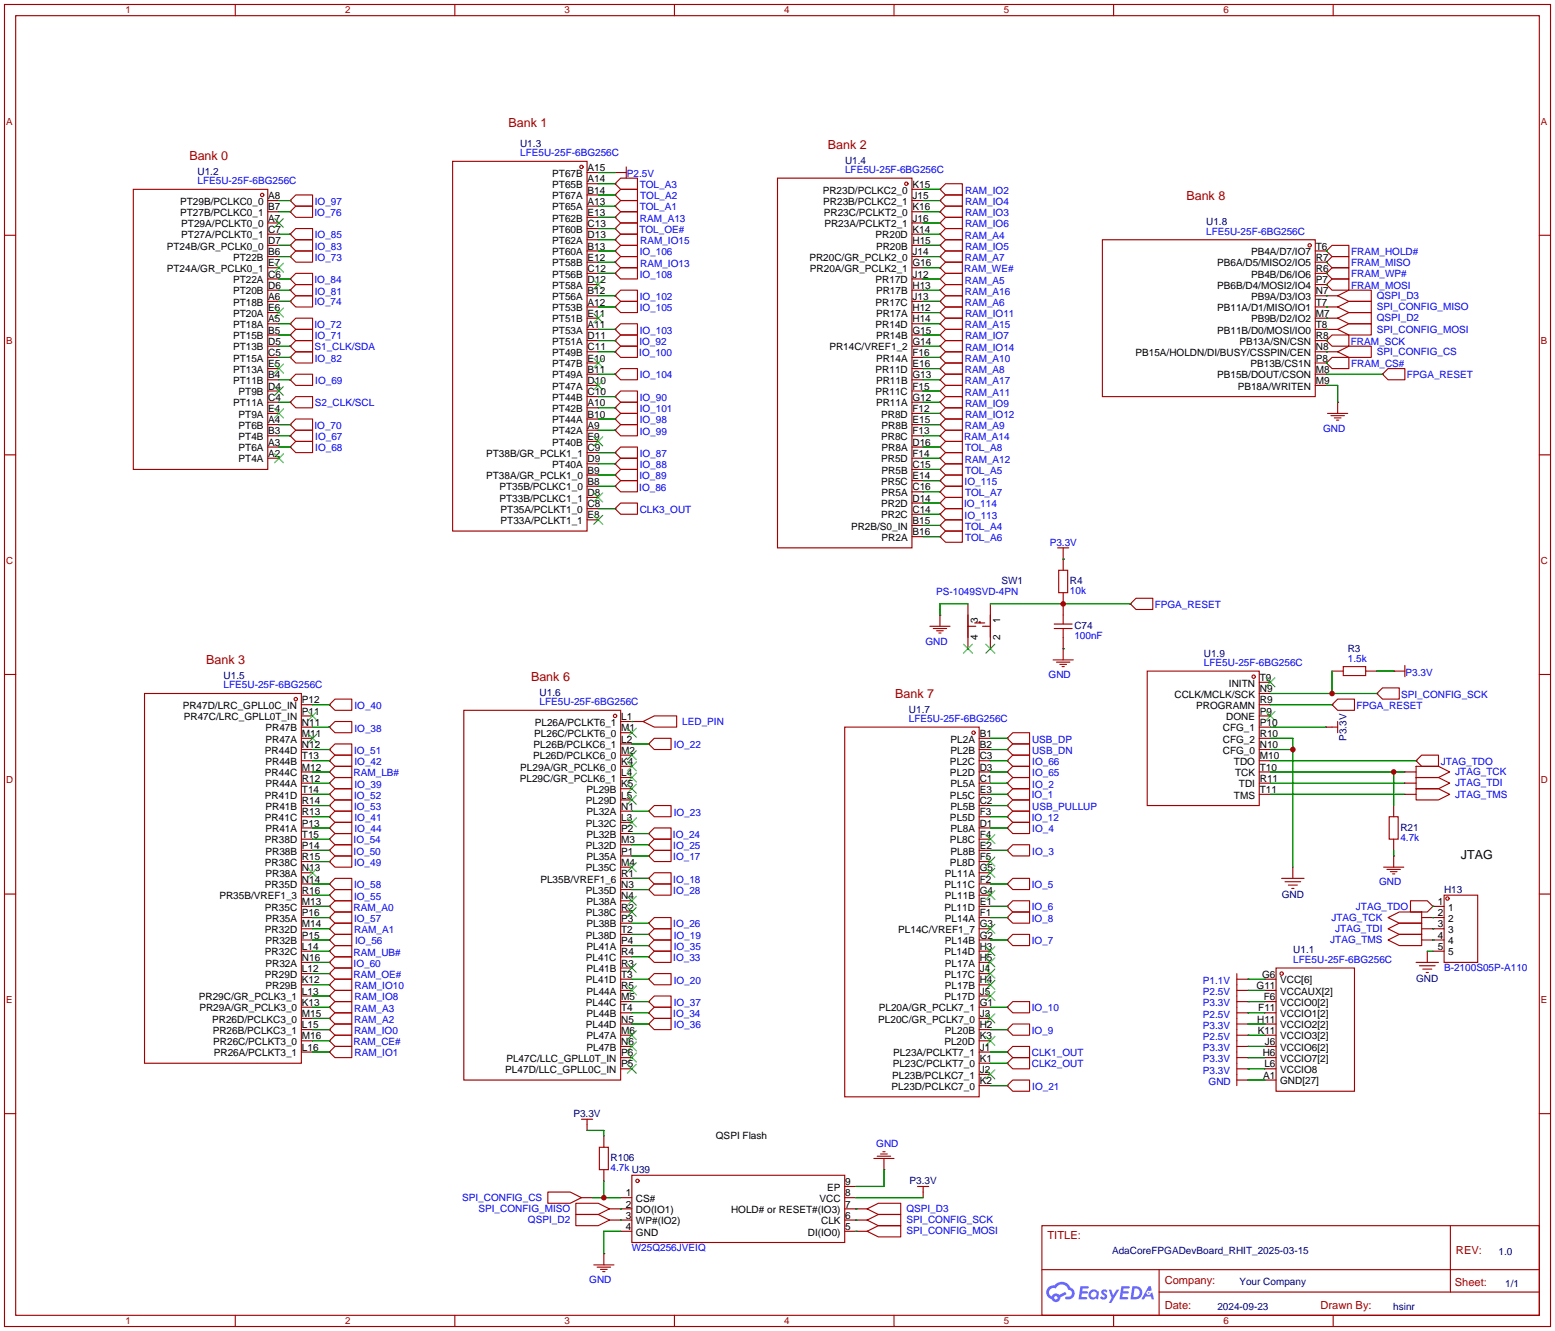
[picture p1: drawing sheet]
<svg xmlns="http://www.w3.org/2000/svg" width="353mm" height="302mm" viewBox="0 0 353 302" stroke-linecap="round" stroke-linejoin="round" font-family="sans-serif">
<defs><g id="words">
<g font-size="2.8" fill="#a00000">
<text x="115.3" y="28.7">Bank 1</text>
<text x="187.7" y="33.8">Bank 2</text>
<text x="42.9" y="36.3">Bank 0</text>
<text x="269" y="45.2">Bank 8</text>
<text x="46.7" y="150.6">Bank 3</text>
<text x="120.4" y="154.4">Bank 6</text>
<text x="202.9" y="158.3">Bank 7</text>
</g>
<text font-size="2.8" x="331.2" y="194.6">JTAG</text>
<g font-size="2.5" fill="#a00000">
<text x="237.5" y="281">TITLE:</text>
<text x="330.1" y="284.3">REV:</text>
<text x="264.1" y="291.2">Company:</text>
<text x="329.9" y="291.6">Sheet:</text>
<text x="264.1" y="296.7">Date:</text>
<text x="299.4" y="296.8">Drawn By:</text>
</g>
<g font-size="2.3" fill="#000080">
<text x="117.9" y="33.3">U1.3</text>
<text x="44.8" y="39.6">U1.2</text>
<text x="191.6" y="37.1">U1.4</text>
<text x="273.5" y="51.1">U1.8</text>
<text x="227" y="132.5">SW1</text>
<text x="242.6" y="132.5">R4</text>
<text x="243.6" y="142.7">C74</text>
<text x="272.9" y="148.8">U1.9</text>
<text x="305.6" y="147.9">R3</text>
<text x="50.7" y="153.9">U1.5</text>
<text x="122.3" y="157.7">U1.6</text>
<text x="206.1" y="161.5">U1.7</text>
<text x="305.3" y="167.9" transform="rotate(-90 305.3 167.9)">P3.3V</text>
<text x="317.5" y="188.3">R21</text>
<text x="290.6" y="203.7">GND</text>
<text x="327.4" y="202.4">H13</text>
<text x="293.2" y="216.2">U1.1</text>
<text x="321.1" y="222.7">GND</text>
<text x="130" y="253.2">P3.3V</text>
<text x="138.4" y="263.2">R106</text>
<text x="206.2" y="268.4">P3.3V</text>
<text x="252.1" y="284.3">AdaCoreFPGADevBoard_RHIT_2025-03-15</text>
<text x="339.8" y="284.4">1.0</text>
<text x="281" y="291.3">Your Company</text>
<text x="341.3" y="291.9">1/1</text>
<text x="276" y="296.9">2024-09-23</text>
<text x="315.9" y="296.9">hsinr</text>
</g>
<g font-size="2.3" fill="#00f">
<text x="117.9" y="35.4">LFE5U-25F-6BG256C</text>
<text x="44.8" y="41.8">LFE5U-25F-6BG256C</text>
<text x="142.1" y="40.2">P2.5V</text>
<text x="191.6" y="39.2">LFE5U-25F-6BG256C</text>
<text x="71.4" y="46.5">IO_97</text>
<text x="145" y="42.6">TOL_A3</text>
<text x="145" y="47.7">TOL_A1</text>
<text x="145.1" y="45.2">TOL_A2</text>
<text x="218.8" y="46.5">RAM_IO4</text>
<text x="218.8" y="43.9">RAM_IO2</text>
<text x="71.3" y="48.9">IO_76</text>
<text x="145" y="52.7">TOL_OE#</text>
<text x="145.1" y="50.3">RAM_A13</text>
<text x="218.8" y="51.6">RAM_IO6</text>
<text x="218.8" y="49">RAM_IO3</text>
<text x="273.5" y="53.2">LFE5U-25F-6BG256C</text>
<text x="71.4" y="54.1">IO_85</text>
<text x="71.4" y="56.6">IO_83</text>
<text x="71.4" y="59.1">IO_73</text>
<text x="145" y="57.8">IO_106</text>
<text x="145.1" y="55.4">RAM_IO15</text>
<text x="218.7" y="59.2">RAM_A7</text>
<text x="218.7" y="54.1">RAM_A4</text>
<text x="218.8" y="56.6">RAM_IO5</text>
<text x="306.3" y="57.8">FRAM_HOLD#</text>
<text x="71.3" y="64.2">IO_84</text>
<text x="145" y="63">IO_108</text>
<text x="145.1" y="60.4">RAM_IO13</text>
<text x="218.6" y="61.7">RAM_WE#</text>
<text x="218.7" y="64.3">RAM_A5</text>
<text x="306.3" y="65.4">FRAM_MOSI</text>
<text x="306.3" y="60.4">FRAM_MISO</text>
<text x="306.3" y="62.9">FRAM_WP#</text>
<text x="71.3" y="69.3">IO_74</text>
<text x="71.4" y="66.8">IO_81</text>
<text x="145" y="70.5">IO_105</text>
<text x="145" y="68">IO_102</text>
<text x="218.7" y="66.8">RAM_A16</text>
<text x="218.7" y="69.4">RAM_A6</text>
<text x="218.8" y="71.9">RAM_IO11</text>
<text x="312.2" y="67.8">QSPI_D3</text>
<text x="312.2" y="70.3">SPI_CONFIG_MISO</text>
<text x="71.3" y="74.3">IO_72</text>
<text x="71.4" y="76.9">IO_71</text>
<text x="145" y="75.6">IO_103</text>
<text x="218.7" y="74.5">RAM_A15</text>
<text x="218.8" y="77">RAM_IO7</text>
<text x="312.2" y="75.4">SPI_CONFIG_MOSI</text>
<text x="312.2" y="72.9">QSPI_D2</text>
<text x="71.3" y="79.4">S1_CLK/SDA</text>
<text x="71.4" y="82">IO_82</text>
<text x="144.9" y="80.7">IO_100</text>
<text x="145" y="78.1">IO_92</text>
<text x="218.7" y="82.1">RAM_A10</text>
<text x="218.8" y="79.5">RAM_IO14</text>
<text x="306.2" y="78.1">FRAM_SCK</text>
<text x="306.3" y="83.2">FRAM_CS#</text>
<text x="312.2" y="80.5">SPI_CONFIG_CS</text>
<text x="71.5" y="87.1">IO_69</text>
<text x="145" y="85.8">IO_104</text>
<text x="218.7" y="84.6">RAM_A8</text>
<text x="218.7" y="89.7">RAM_A11</text>
<text x="218.7" y="87.2">RAM_A17</text>
<text x="319" y="85.8">FPGA_RESET</text>
<text x="71.4" y="92.1">S2_CLK/SCL</text>
<text x="145" y="93.4">IO_101</text>
<text x="145" y="96">IO_98</text>
<text x="145" y="90.8">IO_90</text>
<text x="218.8" y="94.7">RAM_IO12</text>
<text x="218.8" y="92.2">RAM_IO9</text>
<text x="71.3" y="97.2">IO_70</text>
<text x="71.5" y="99.8">IO_67</text>
<text x="145" y="98.5">IO_99</text>
<text x="218.6" y="99.8">RAM_A14</text>
<text x="218.7" y="97.3">RAM_A9</text>
<text x="300" y="97.9">GND</text>
<text x="71.5" y="102.4">IO_68</text>
<text x="145" y="103.6">IO_87</text>
<text x="145" y="106.1">IO_88</text>
<text x="218.7" y="104.9">RAM_A12</text>
<text x="218.8" y="102.4">TOL_A8</text>
<text x="218.8" y="107.4">TOL_A5</text>
<text x="144.9" y="111.2">IO_86</text>
<text x="145" y="108.6">IO_89</text>
<text x="218.7" y="110">IO_115</text>
<text x="218.8" y="112.5">TOL_A7</text>
<text x="145" y="116.2">CLK3_OUT</text>
<text x="218.6" y="115">IO_114</text>
<text x="218.7" y="117.6">IO_113</text>
<text x="218.8" y="122.7">TOL_A6</text>
<text x="218.8" y="120.1">TOL_A4</text>
<text x="238" y="123.8">P3.3V</text>
<text x="212.2" y="135">PS-1049SVD-4PN</text>
<text x="242.6" y="134.7">10k</text>
<text x="261.8" y="137.9">FPGA_RESET</text>
<text x="209.8" y="146.1">GND</text>
<text x="243.6" y="144.9">100nF</text>
<text x="237.7" y="153.8">GND</text>
<text x="272.9" y="151">LFE5U-25F-6BG256C</text>
<text x="305.6" y="150.2">1.5k</text>
<text x="318.6" y="153.3">P3.3V</text>
<text x="50.7" y="156.1">LFE5U-25F-6BG256C</text>
<text x="80.4" y="160.8">IO_40</text>
<text x="122.3" y="159.9">LFE5U-25F-6BG256C</text>
<text x="307.5" y="160.7">FPGA_RESET</text>
<text x="317.7" y="158.2">SPI_CONFIG_SCK</text>
<text x="80.4" y="165.9">IO_38</text>
<text x="154.7" y="164.3">LED_PIN</text>
<text x="206.1" y="163.7">LFE5U-25F-6BG256C</text>
<text x="80.3" y="170.9">IO_51</text>
<text x="80.4" y="173.5">IO_42</text>
<text x="152.8" y="169.7">IO_22</text>
<text x="234" y="168.4">USB_DP</text>
<text x="234" y="170.9">USB_DN</text>
<text x="234" y="173.5">IO_66</text>
<text x="326.6" y="173.4">JTAG_TDO</text>
<text x="80.2" y="176">RAM_LB#</text>
<text x="80.4" y="178.6">IO_39</text>
<text x="234" y="176">IO_65</text>
<text x="234" y="178.6">IO_2</text>
<text x="329.9" y="175.7">JTAG_TCK</text>
<text x="329.9" y="178.3">JTAG_TDI</text>
<text x="80.3" y="183.6">IO_53</text>
<text x="80.3" y="181.1">IO_52</text>
<text x="152.8" y="184.9">IO_23</text>
<text x="233.9" y="181">IO_1</text>
<text x="234" y="183.6">USB_PULLUP</text>
<text x="329.9" y="180.8">JTAG_TMS</text>
<text x="80.2" y="191.2">IO_54</text>
<text x="80.4" y="188.7">IO_44</text>
<text x="80.4" y="186.2">IO_41</text>
<text x="152.6" y="190">IO_24</text>
<text x="233.9" y="186.2">IO_12</text>
<text x="234" y="188.7">IO_4</text>
<text x="317.5" y="190.6">4.7k</text>
<text x="80.2" y="193.8">IO_50</text>
<text x="80.3" y="196.3">IO_49</text>
<text x="152.7" y="195">IO_17</text>
<text x="152.7" y="192.4">IO_25</text>
<text x="234" y="193.8">IO_3</text>
<text x="80.3" y="201.4">IO_58</text>
<text x="80.3" y="203.9">IO_55</text>
<text x="152.7" y="200.1">IO_18</text>
<text x="152.7" y="202.6">IO_28</text>
<text x="233.9" y="201.3">IO_5</text>
<text x="312.7" y="200.7">GND</text>
<text x="80.2" y="206.5">RAM_A0</text>
<text x="80.3" y="209">IO_57</text>
<text x="233.9" y="206.4">IO_6</text>
<text x="233.9" y="209">IO_8</text>
<text x="301.8" y="208.8">JTAG_TCK</text>
<text x="307.4" y="206.4">JTAG_TDO</text>
<text x="80.3" y="211.6">RAM_A1</text>
<text x="80.5" y="214.1">IO_56</text>
<text x="152.7" y="210.2">IO_26</text>
<text x="152.8" y="212.8">IO_19</text>
<text x="152.8" y="215.4">IO_35</text>
<text x="233.9" y="214">IO_7</text>
<text x="301.6" y="213.8">JTAG_TMS</text>
<text x="302.7" y="211.3">JTAG_TDI</text>
<text x="80.2" y="216.6">RAM_UB#</text>
<text x="80.2" y="221.7">RAM_OE#</text>
<text x="80.2" y="219.2">IO_60</text>
<text x="152.7" y="217.8">IO_33</text>
<text x="293.2" y="218.3">LFE5U-25F-6BG256C</text>
<text x="327.4" y="220.2">B-2100S05P-A110</text>
<text x="80.4" y="224.3">RAM_IO10</text>
<text x="80.4" y="226.8">RAM_IO8</text>
<text x="152.8" y="223">IO_20</text>
<text x="272.7" y="223.1">P1.1V</text>
<text x="272.7" y="225.6">P2.5V</text>
<text x="80.3" y="229.4">RAM_A3</text>
<text x="80.3" y="231.9">RAM_A2</text>
<text x="152.7" y="230.5">IO_34</text>
<text x="152.8" y="228.1">IO_37</text>
<text x="152.8" y="233.2">IO_36</text>
<text x="233.9" y="229.3">IO_10</text>
<text x="272.7" y="228.2">P3.3V</text>
<text x="272.7" y="230.7">P2.5V</text>
<text x="272.7" y="233.3">P3.3V</text>
<text x="80.2" y="237">RAM_CE#</text>
<text x="80.3" y="234.4">RAM_IO0</text>
<text x="80.4" y="239.5">RAM_IO1</text>
<text x="233.9" y="239.4">CLK1_OUT</text>
<text x="233.9" y="234.4">IO_9</text>
<text x="272.7" y="235.8">P2.5V</text>
<text x="272.7" y="238.3">P3.3V</text>
<text x="233.9" y="242">CLK2_OUT</text>
<text x="272.7" y="240.9">P3.3V</text>
<text x="272.7" y="243.4">P3.3V</text>
<text x="274" y="246">GND</text>
<text x="234" y="247.1">IO_21</text>
<text x="198.7" y="259.9">GND</text>
<text x="138.4" y="265.5">4.7k U39</text>
<text x="104.8" y="272.3">SPI_CONFIG_CS</text>
<text x="108.5" y="274.8">SPI_CONFIG_MISO</text>
<text x="205.5" y="274.8">QSPI_D3</text>
<text x="119.7" y="277.3">QSPI_D2</text>
<text x="205.5" y="277.3">SPI_CONFIG_SCK</text>
<text x="205.5" y="279.9">SPI_CONFIG_MOSI</text>
<text x="143.3" y="283.7">W25Q256JVEIQ</text>
<text x="133.6" y="290.9">GND</text>
</g>
<g font-size="2.3">
<text x="125.2" y="40.1">PT67B</text>
<text x="133.2" y="38.8">A15</text>
<text x="133.2" y="41.3">A14</text>
<text x="40.9" y="46.4">PT29B/PCLKC0_0</text>
<text x="60.8" y="45.2">A8</text>
<text x="60.8" y="47.7">B7</text>
<text x="125.2" y="42.6">PT65B</text>
<text x="125.2" y="45.2">PT67A</text>
<text x="125.2" y="47.7">PT65A</text>
<text x="133.2" y="43.9">B14</text>
<text x="133.2" y="46.4">A13</text>
<text x="186.5" y="43.9">PR23D/PCLKC2_0</text>
<text x="186.7" y="46.4">PR23B/PCLKC2_1</text>
<text x="206.9" y="42.6">K15</text>
<text x="206.9" y="45.2">J15</text>
<text x="206.9" y="47.7">K16</text>
<text x="40.9" y="49">PT27B/PCLKC0_1</text>
<text x="41.1" y="51.5">PT29A/PCLKT0_0</text>
<text x="60.8" y="50.2">A7</text>
<text x="60.8" y="52.8">C7</text>
<text x="125.2" y="50.2">PT62B</text>
<text x="125.2" y="52.8">PT60B</text>
<text x="133.2" y="49">E13</text>
<text x="133.2" y="51.5">C13</text>
<text x="186.8" y="49">PR23C/PCLKT2_0</text>
<text x="186.9" y="51.5">PR23A/PCLKT2_1</text>
<text x="206.9" y="50.2">J16</text>
<text x="206.9" y="52.8">K14</text>
<text x="37.8" y="56.6">PT24B/GR_PCLK0_0</text>
<text x="41.1" y="54">PT27A/PCLKT0_1</text>
<text x="52.8" y="59.1">PT22B</text>
<text x="60.8" y="55.3">D7</text>
<text x="60.8" y="57.9">B6</text>
<text x="125.2" y="55.3">PT62A</text>
<text x="125.2" y="57.9">PT60A</text>
<text x="133.2" y="54">D13</text>
<text x="133.2" y="56.6">B13</text>
<text x="133.2" y="59.1">E12</text>
<text x="183.5" y="59.1">PR20C/GR_PCLK2_0</text>
<text x="198.5" y="54">PR20D</text>
<text x="198.6" y="56.6">PR20B</text>
<text x="206.9" y="55.3">H15</text>
<text x="206.9" y="57.9">J14</text>
<text x="283.6" y="57.9">PB4A/D7/IO7</text>
<text x="298.3" y="56.6">T6</text>
<text x="298.3" y="59.1">R7</text>
<text x="37.8" y="61.7">PT24A/GR_PCLK0_1</text>
<text x="52.8" y="64.2">PT22A</text>
<text x="60.8" y="60.4">E7</text>
<text x="60.8" y="62.9">C6</text>
<text x="60.8" y="65.5">D6</text>
<text x="125.2" y="60.4">PT58B</text>
<text x="125.2" y="62.9">PT56B</text>
<text x="125.2" y="65.5">PT58A</text>
<text x="133.2" y="61.7">C12</text>
<text x="133.2" y="64.2">D12</text>
<text x="183.6" y="61.7">PR20A/GR_PCLK2_1</text>
<text x="198.5" y="64.2">PR17D</text>
<text x="206.9" y="60.4">G16</text>
<text x="206.9" y="62.9">J12</text>
<text x="206.9" y="65.5">H13</text>
<text x="276" y="60.4">PB6A/D5/MISO2/IO5</text>
<text x="276" y="65.5">PB6B/D4/MOSI2/IO4</text>
<text x="283.6" y="62.9">PB4B/D6/IO6</text>
<text x="298.3" y="61.7">R6</text>
<text x="298.3" y="64.2">P7</text>
<text x="52.8" y="66.7">PT20B</text>
<text x="52.8" y="69.3">PT18B</text>
<text x="52.8" y="71.8">PT20A</text>
<text x="60.8" y="68">A6</text>
<text x="60.8" y="70.6">E6</text>
<text x="125.2" y="68">PT56A</text>
<text x="125.2" y="70.6">PT53B</text>
<text x="133.2" y="66.7">B12</text>
<text x="133.2" y="69.3">A12</text>
<text x="133.2" y="71.8">E11</text>
<text x="198.5" y="69.3">PR17C</text>
<text x="198.6" y="66.7">PR17B</text>
<text x="198.6" y="71.8">PR17A</text>
<text x="206.9" y="68">J13</text>
<text x="206.9" y="70.6">H12</text>
<text x="276" y="70.6">PB11A/D1/MISO/IO1</text>
<text x="283.6" y="68">PB9A/D3/IO3</text>
<text x="298.3" y="66.7">N7</text>
<text x="298.3" y="69.3">T7</text>
<text x="298.3" y="71.8">M7</text>
<text x="52.8" y="74.4">PT18A</text>
<text x="52.8" y="76.9">PT15B</text>
<text x="60.8" y="73.1">A5</text>
<text x="60.8" y="75.6">B5</text>
<text x="125.2" y="73.1">PT51B</text>
<text x="125.2" y="75.6">PT53A</text>
<text x="133.2" y="74.4">A11</text>
<text x="133.2" y="76.9">D11</text>
<text x="198.5" y="74.4">PR14D</text>
<text x="198.6" y="76.9">PR14B</text>
<text x="206.9" y="73.1">H14</text>
<text x="206.9" y="75.6">G15</text>
<text x="276" y="75.6">PB11B/D0/MOSI/IO0</text>
<text x="283.6" y="73.1">PB9B/D2/IO2</text>
<text x="298.3" y="74.4">T8</text>
<text x="298.3" y="76.9">R8</text>
<text x="52.8" y="79.4">PT13B</text>
<text x="52.8" y="82">PT15A</text>
<text x="60.8" y="78.2">D5</text>
<text x="60.8" y="80.7">C5</text>
<text x="60.8" y="83.3">E5</text>
<text x="125.2" y="78.2">PT51A</text>
<text x="125.2" y="80.7">PT49B</text>
<text x="125.2" y="83.3">PT47B</text>
<text x="133.2" y="79.4">C11</text>
<text x="133.2" y="82">E10</text>
<text x="188" y="79.4">PR14C/VREF1_2</text>
<text x="198.6" y="82">PR14A</text>
<text x="206.9" y="78.2">G14</text>
<text x="206.9" y="80.7">F16</text>
<text x="206.9" y="83.3">E16</text>
<text x="257.4" y="80.7">PB15A/HOLDN/DI/BUSY/CSSPIN/CEN</text>
<text x="281" y="78.2">PB13A/SN/CSN</text>
<text x="283.5" y="83.3">PB13B/CS1N</text>
<text x="298.3" y="79.4">N8</text>
<text x="298.3" y="82">P8</text>
<text x="52.8" y="84.5">PT13A</text>
<text x="52.8" y="87.1">PT11B</text>
<text x="54.1" y="89.6">PT9B</text>
<text x="60.8" y="85.8">B4</text>
<text x="60.8" y="88.3">D4</text>
<text x="125.2" y="85.8">PT49A</text>
<text x="125.2" y="88.3">PT47A</text>
<text x="133.2" y="84.5">B11</text>
<text x="133.2" y="87.1">D10</text>
<text x="133.2" y="89.6">C10</text>
<text x="198.5" y="84.5">PR11D</text>
<text x="198.5" y="89.6">PR11C</text>
<text x="198.6" y="87.1">PR11B</text>
<text x="206.9" y="85.8">G13</text>
<text x="206.9" y="88.3">F15</text>
<text x="276" y="85.8">PB15B/DOUT/CSON</text>
<text x="280.6" y="88.3">PB18A/WRITEN</text>
<text x="298.3" y="84.5">M8</text>
<text x="298.3" y="87.1">M9</text>
<text x="52.8" y="92.1">PT11A</text>
<text x="54.1" y="94.7">PT9A</text>
<text x="60.8" y="90.9">C4</text>
<text x="60.8" y="93.4">E4</text>
<text x="60.8" y="96">A4</text>
<text x="125.2" y="90.9">PT44B</text>
<text x="125.2" y="93.4">PT42B</text>
<text x="125.2" y="96">PT44A</text>
<text x="133.2" y="92.1">A10</text>
<text x="133.2" y="94.7">B10</text>
<text x="198.6" y="92.1">PR11A</text>
<text x="199.8" y="94.7">PR8D</text>
<text x="206.9" y="90.9">G12</text>
<text x="206.9" y="93.4">F12</text>
<text x="206.9" y="96">E15</text>
<text x="54.1" y="97.2">PT6B</text>
<text x="54.1" y="99.8">PT4B</text>
<text x="60.8" y="98.5">B3</text>
<text x="60.8" y="101">A3</text>
<text x="125.2" y="98.5">PT42A</text>
<text x="125.2" y="101">PT40B</text>
<text x="133.2" y="97.2">A9</text>
<text x="133.2" y="99.8">E9</text>
<text x="199.8" y="99.8">PR8C</text>
<text x="199.9" y="97.2">PR8B</text>
<text x="206.9" y="98.5">F13</text>
<text x="206.9" y="101">D16</text>
<text x="54.1" y="102.3">PT6A</text>
<text x="54.1" y="104.8">PT4A</text>
<text x="60.8" y="103.6">A2</text>
<text x="110.2" y="103.6">PT38B/GR_PCLK1_1</text>
<text x="125.2" y="106.1">PT40A</text>
<text x="133.2" y="102.3">C9</text>
<text x="133.2" y="104.8">D9</text>
<text x="133.2" y="107.4">B9</text>
<text x="199.8" y="104.8">PR5D</text>
<text x="199.9" y="102.3">PR8A</text>
<text x="199.9" y="107.4">PR5B</text>
<text x="206.9" y="103.6">F14</text>
<text x="206.9" y="106.1">C15</text>
<text x="110.2" y="108.7">PT38A/GR_PCLK1_0</text>
<text x="113.2" y="111.2">PT35B/PCLKC1_0</text>
<text x="113.2" y="113.7">PT33B/PCLKC1_1</text>
<text x="133.2" y="109.9">B8</text>
<text x="133.2" y="112.5">D8</text>
<text x="199.8" y="109.9">PR5C</text>
<text x="199.9" y="112.5">PR5A</text>
<text x="206.9" y="108.7">E14</text>
<text x="206.9" y="111.2">C16</text>
<text x="206.9" y="113.7">D14</text>
<text x="113.5" y="116.3">PT35A/PCLKT1_0</text>
<text x="113.5" y="118.8">PT33A/PCLKT1_1</text>
<text x="133.2" y="115">C8</text>
<text x="133.2" y="117.5">E8</text>
<text x="199.8" y="115">PR2D</text>
<text x="199.8" y="117.5">PR2C</text>
<text x="206.9" y="116.3">C14</text>
<text x="206.9" y="118.8">B15</text>
<text x="193" y="120.1">PR2B/S0_IN</text>
<text x="199.9" y="122.6">PR2A</text>
<text x="206.9" y="121.4">B16</text>
<text x="221.7" y="141.2" transform="rotate(-90 221.7 141.2)">3</text>
<text x="226.8" y="141.2" transform="rotate(-90 226.8 141.2)">1</text>
<text x="221.7" y="145" transform="rotate(-90 221.7 145)">4</text>
<text x="226.8" y="145" transform="rotate(-90 226.8 145)">2</text>
<text x="278.6" y="155.6">INITN</text>
<text x="285.6" y="154.4">T9</text>
<text x="41.4" y="160.7">PR47D/LRC_GPLL0C_IN</text>
<text x="68.5" y="159.5">P12</text>
<text x="68.5" y="162">P11</text>
<text x="266.3" y="158.2">CCLK/MCLK/SCK</text>
<text x="271.2" y="160.7">PROGRAMN</text>
<text x="285.6" y="156.9">N9</text>
<text x="285.6" y="159.5">R9</text>
<text x="285.6" y="162">P9</text>
<text x="41.7" y="163.3">PR47C/LRC_GPLL0T_IN</text>
<text x="60.2" y="165.8">PR47B</text>
<text x="68.5" y="164.5">N11</text>
<text x="68.5" y="167.1">M11</text>
<text x="121.1" y="167.1">PL26C/PCLKT6_0</text>
<text x="121.2" y="164.5">PL26A/PCLKT6_1</text>
<text x="140.8" y="163.3">L1</text>
<text x="140.8" y="165.8">M1</text>
<text x="222.1" y="167.1">B1</text>
<text x="277.2" y="165.8">CFG_1</text>
<text x="278" y="163.3">DONE</text>
<text x="285.6" y="164.5">P10</text>
<text x="285.6" y="167.1">R10</text>
<text x="60.1" y="170.9">PR44D</text>
<text x="60.2" y="168.3">PR47A</text>
<text x="60.2" y="173.4">PR44B</text>
<text x="68.5" y="169.6">N12</text>
<text x="68.5" y="172.2">T13</text>
<text x="120.9" y="172.2">PL26D/PCLKC6_0</text>
<text x="121" y="169.6">PL26B/PCLKC6_1</text>
<text x="140.8" y="168.3">L2</text>
<text x="140.8" y="170.9">M2</text>
<text x="140.8" y="173.4">K4</text>
<text x="215.4" y="173.4">PL2C</text>
<text x="215.5" y="168.3">PL2A</text>
<text x="215.5" y="170.9">PL2B</text>
<text x="222.1" y="169.6">B2</text>
<text x="222.1" y="172.2">C3</text>
<text x="277.2" y="168.3">CFG_2</text>
<text x="277.2" y="170.9">CFG_0</text>
<text x="279.8" y="173.4">TDO</text>
<text x="285.6" y="169.6">N10</text>
<text x="285.6" y="172.2">M10</text>
<text x="60.1" y="176">PR44C</text>
<text x="60.2" y="178.5">PR44A</text>
<text x="68.5" y="174.7">M12</text>
<text x="68.5" y="177.2">R12</text>
<text x="68.5" y="179.8">T14</text>
<text x="117.8" y="177.2">PL29C/GR_PCLK6_1</text>
<text x="118" y="174.7">PL29A/GR_PCLK6_0</text>
<text x="133" y="179.8">PL29B</text>
<text x="140.8" y="176">L4</text>
<text x="140.8" y="178.5">K5</text>
<text x="215.4" y="176">PL2D</text>
<text x="215.5" y="178.5">PL5A</text>
<text x="222.1" y="174.7">D3</text>
<text x="222.1" y="177.2">C1</text>
<text x="222.1" y="179.8">E3</text>
<text x="280" y="176">TCK</text>
<text x="280.9" y="178.5">TDI</text>
<text x="285.6" y="174.7">T10</text>
<text x="285.6" y="177.2">R11</text>
<text x="285.6" y="179.8">T11</text>
<text x="60.1" y="181">PR41D</text>
<text x="60.2" y="183.6">PR41B</text>
<text x="68.5" y="182.3">R14</text>
<text x="68.5" y="184.9">R13</text>
<text x="132.8" y="182.3">PL29D</text>
<text x="133" y="184.9">PL32A</text>
<text x="140.8" y="181">L5</text>
<text x="140.8" y="183.6">N1</text>
<text x="215.4" y="181">PL5C</text>
<text x="215.5" y="183.6">PL5B</text>
<text x="222.1" y="182.3">C2</text>
<text x="222.1" y="184.9">F3</text>
<text x="279.8" y="181">TMS</text>
<text x="60.1" y="186.1">PR41C</text>
<text x="60.1" y="191.2">PR38D</text>
<text x="60.2" y="188.7">PR41A</text>
<text x="68.5" y="187.4">P13</text>
<text x="68.5" y="189.9">T15</text>
<text x="132.8" y="187.4">PL32C</text>
<text x="133" y="189.9">PL32B</text>
<text x="140.8" y="186.1">L3</text>
<text x="140.8" y="188.7">P2</text>
<text x="140.8" y="191.2">M3</text>
<text x="215.4" y="186.1">PL5D</text>
<text x="215.4" y="191.2">PL8C</text>
<text x="215.5" y="188.7">PL8A</text>
<text x="222.1" y="187.4">D1</text>
<text x="222.1" y="189.9">F4</text>
<text x="60.1" y="196.3">PR38C</text>
<text x="60.2" y="193.7">PR38B</text>
<text x="68.5" y="192.5">P14</text>
<text x="68.5" y="195">R15</text>
<text x="68.5" y="197.6">N13</text>
<text x="132.8" y="192.5">PL32D</text>
<text x="132.8" y="197.6">PL35C</text>
<text x="133" y="195">PL35A</text>
<text x="140.8" y="193.7">P1</text>
<text x="140.8" y="196.3">M4</text>
<text x="215.4" y="196.3">PL8D</text>
<text x="215.5" y="193.7">PL8B</text>
<text x="222.1" y="192.5">E2</text>
<text x="222.1" y="195">F5</text>
<text x="222.1" y="197.6">G5</text>
<text x="49.7" y="203.9">PR35B/VREF1_3</text>
<text x="60.1" y="201.4">PR35D</text>
<text x="60.2" y="198.8">PR38A</text>
<text x="68.5" y="200.1">N14</text>
<text x="68.5" y="202.6">R16</text>
<text x="122.5" y="200.1">PL35B/VREF1_6</text>
<text x="132.8" y="202.6">PL35D</text>
<text x="140.8" y="198.8">R1</text>
<text x="140.8" y="201.4">N3</text>
<text x="140.8" y="203.9">N4</text>
<text x="214.1" y="201.4">PL11C</text>
<text x="214.2" y="198.8">PL11A</text>
<text x="214.2" y="203.9">PL11B</text>
<text x="222.1" y="200.1">F2</text>
<text x="222.1" y="202.6">G4</text>
<text x="60.1" y="206.4">PR35C</text>
<text x="60.2" y="209">PR35A</text>
<text x="68.5" y="205.2">M13</text>
<text x="68.5" y="207.7">P16</text>
<text x="132.8" y="207.7">PL38C</text>
<text x="133" y="205.2">PL38A</text>
<text x="140.8" y="206.4">R2</text>
<text x="140.8" y="209">P3</text>
<text x="214.1" y="206.4">PL11D</text>
<text x="214.2" y="209">PL14A</text>
<text x="222.1" y="205.2">E1</text>
<text x="222.1" y="207.7">F1</text>
<text x="326" y="205.2">1</text>
<text x="326" y="207.7">2</text>
<text x="328.3" y="206.4">1</text>
<text x="328.3" y="209">2</text>
<text x="60.1" y="211.5">PR32D</text>
<text x="60.2" y="214.1">PR32B</text>
<text x="68.5" y="210.3">M14</text>
<text x="68.5" y="212.8">P15</text>
<text x="68.5" y="215.3">L14</text>
<text x="132.8" y="212.8">PL38D</text>
<text x="133" y="210.3">PL38B</text>
<text x="133" y="215.3">PL41A</text>
<text x="140.8" y="211.5">T2</text>
<text x="140.8" y="214.1">P4</text>
<text x="203.7" y="211.5">PL14C/VREF1_7</text>
<text x="214.2" y="214.1">PL14B</text>
<text x="222.1" y="210.3">G3</text>
<text x="222.1" y="212.8">G2</text>
<text x="222.1" y="215.3">H3</text>
<text x="326" y="210.3">3</text>
<text x="326" y="212.8">4</text>
<text x="326" y="215.3">5</text>
<text x="328.3" y="211.5">3</text>
<text x="328.3" y="214.1">4</text>
<text x="60.1" y="216.6">PR32C</text>
<text x="60.1" y="221.7">PR29D</text>
<text x="60.2" y="219.1">PR32A</text>
<text x="68.5" y="217.9">N16</text>
<text x="68.5" y="220.4">L12</text>
<text x="132.8" y="217.9">PL41C</text>
<text x="133" y="220.4">PL41B</text>
<text x="140.8" y="216.6">R4</text>
<text x="140.8" y="219.1">R3</text>
<text x="140.8" y="221.7">T3</text>
<text x="214.1" y="216.6">PL14D</text>
<text x="214.1" y="221.7">PL17C</text>
<text x="214.2" y="219.1">PL17A</text>
<text x="222.1" y="217.9">H5</text>
<text x="222.1" y="220.4">J4</text>
<text x="286.2" y="221.7">G6</text>
<text x="328.3" y="216.6">5</text>
<text x="45.1" y="226.8">PR29C/GR_PCLK3_1</text>
<text x="60.2" y="224.2">PR29B</text>
<text x="68.5" y="223">K12</text>
<text x="68.5" y="225.5">L13</text>
<text x="132.8" y="223">PL41D</text>
<text x="133" y="225.5">PL44A</text>
<text x="140.8" y="224.2">R5</text>
<text x="140.8" y="226.8">M5</text>
<text x="214.1" y="226.8">PL17D</text>
<text x="214.2" y="224.2">PL17B</text>
<text x="222.1" y="223">H4</text>
<text x="222.1" y="225.5">J5</text>
<text x="284.9" y="224.2">G11</text>
<text x="286.5" y="226.8">F6</text>
<text x="290.2" y="223">VCC[6]</text>
<text x="290.2" y="225.5">VCCAUX[2]</text>
<text x="45.2" y="229.3">PR29A/GR_PCLK3_0</text>
<text x="48.1" y="231.8">PR26D/PCLKC3_0</text>
<text x="68.5" y="228">K13</text>
<text x="68.5" y="230.6">M15</text>
<text x="68.5" y="233.1">L15</text>
<text x="132.8" y="228">PL44C</text>
<text x="132.8" y="233.1">PL44D</text>
<text x="133" y="230.6">PL44B</text>
<text x="140.8" y="229.3">T4</text>
<text x="140.8" y="231.8">N5</text>
<text x="199.1" y="231.8">PL20C/GR_PCLK7_0</text>
<text x="199.2" y="229.3">PL20A/GR_PCLK7_1</text>
<text x="222.1" y="228">G1</text>
<text x="222.1" y="230.6">J3</text>
<text x="222.1" y="233.1">H2</text>
<text x="285" y="231.8">H11</text>
<text x="285.3" y="229.3">F11</text>
<text x="290.2" y="228">VCCIO0[2]</text>
<text x="290.2" y="230.6">VCCIO1[2]</text>
<text x="290.2" y="233.1">VCCIO2[2]</text>
<text x="48.2" y="234.4">PR26B/PCLKC3_1</text>
<text x="48.4" y="236.9">PR26C/PCLKT3_0</text>
<text x="48.5" y="239.5">PR26A/PCLKT3_1</text>
<text x="68.5" y="235.7">M16</text>
<text x="68.5" y="238.2">L16</text>
<text x="133" y="235.7">PL47A</text>
<text x="133" y="238.2">PL47B</text>
<text x="140.8" y="234.4">M6</text>
<text x="140.8" y="236.9">N6</text>
<text x="140.8" y="239.5">P6</text>
<text x="202.5" y="239.5">PL23A/PCLKT7_1</text>
<text x="214.1" y="236.9">PL20D</text>
<text x="214.2" y="234.4">PL20B</text>
<text x="222.1" y="235.7">K3</text>
<text x="222.1" y="238.2">J1</text>
<text x="285.1" y="234.4">K11</text>
<text x="286.3" y="239.5">H6</text>
<text x="286.8" y="236.9">J6</text>
<text x="290.2" y="235.7">VCCIO3[2]</text>
<text x="290.2" y="238.2">VCCIO6[2]</text>
<text x="114.6" y="243.3">PL47D/LLC_GPLL0C_IN</text>
<text x="114.8" y="240.7">PL47C/LLC_GPLL0T_IN</text>
<text x="140.8" y="242">P5</text>
<text x="202.3" y="244.5">PL23B/PCLKC7_1</text>
<text x="202.4" y="242">PL23C/PCLKT7_0</text>
<text x="222.1" y="240.7">K1</text>
<text x="222.1" y="243.3">J2</text>
<text x="222.1" y="245.8">K2</text>
<text x="286.4" y="244.5">A1</text>
<text x="286.7" y="242">L6</text>
<text x="290.2" y="240.7">VCCIO7[2]</text>
<text x="290.2" y="243.3">VCCIO8</text>
<text x="290.2" y="245.8">GND[27]</text>
<text x="202.1" y="247.1">PL23D/PCLKC7_0</text>
<text x="162.3" y="258.3">QSPI Flash</text>
<text x="187.6" y="269.9">EP</text>
<text x="191.6" y="268.7">9</text>
<text x="141.9" y="271.2">1</text>
<text x="141.9" y="273.8">2</text>
<text x="144.2" y="272.5">CS#</text>
<text x="144.2" y="275">DO(IO1)</text>
<text x="165.7" y="275">HOLD# or RESET#(IO3)</text>
<text x="185.8" y="272.5">VCC</text>
<text x="191.6" y="273.8">7</text>
<text x="191.6" y="271.2">8</text>
<text x="141.9" y="276.3">3</text>
<text x="141.9" y="278.8">4</text>
<text x="144.2" y="277.6">WP#(IO2)</text>
<text x="144.2" y="280.1">GND</text>
<text x="183.1" y="280.1">DI(IO0)</text>
<text x="186.2" y="277.6">CLK</text>
<text x="191.6" y="278.8">5</text>
<text x="191.6" y="276.3">6</text>
</g>
<g font-size="2.2" fill="#a00000">
<text x="28.4" y="3">1</text>
<text x="78.2" y="3">2</text>
<text x="128" y="3">3</text>
<text x="177.8" y="3">4</text>
<text x="227.6" y="3">5</text>
<text x="277.4" y="3">6</text>
<text x="1.4" y="28.3">A</text>
<text x="349.4" y="28.3">A</text>
<text x="1.4" y="78">B</text>
<text x="349.4" y="78">B</text>
<text x="1.4" y="127.8">C</text>
<text x="349.4" y="127.8">C</text>
<text x="1.4" y="177.6">D</text>
<text x="349.4" y="177.6">D</text>
<text x="1.4" y="227.4">E</text>
<text x="349.4" y="227.4">E</text>
<text x="28.4" y="300.2">1</text>
<text x="78.2" y="300.2">2</text>
<text x="128" y="300.2">3</text>
<text x="177.8" y="300.2">4</text>
<text x="227.6" y="300.2">5</text>
<text x="277.4" y="300.2">6</text>
</g>
</g></defs>
<g fill="none" stroke="#a10000" stroke-width=".25">
<path d="M1 1h350.5v299.7h-350.5zM3.6 3.6h345.4v294.6h-345.4zM53.3 1v2.6M103.1 1v2.6M152.9 1v2.6M202.7 1v2.6M252.5 1v2.6M302.3 1v2.6M1 53.3h2.6M349 53.3h2.5M1 103.1h2.6M349 103.1h2.5"/>
<path d="M1 152.9h2.6M349 152.9h2.5M1 202.7h2.6M349 202.7h2.5M1 252.5h2.6M349 252.5h2.5M236.2 277.9h112.8v20.3h-112.8zM328.8 277.9v15M53.3 298.2v2.5M103.1 298.2v2.5M152.9 298.2v2.5M202.7 298.2v2.5"/>
<path d="M236.2 287.8h112.7M252.5 298.2v2.5M262.8 292.9h86.1M262.8 287.8v10.2M302.3 298.2v2.5"/>
</g>
<g fill="#5487ff">
<path d="M249.9 292.5l.5-.2 .4 .1 .3 .3-.3 .4a.33 .33 0 0 0-.2-.3 .33 .33 0 0 0-.4 .1l.1 .1a.86 .86 0 0 1 .6 .7 .86 .86 0 0 1-.2 .8l-.7 .1-.6-.4 .3-.4 .5 .3 .3-.1-.1-.2a.88 .88 0 0 1-.5-1.3z"/>
<path d="M251.4 292.4h.5l.5 1.3 .7-1.3h.6l-1.7 3h-.6l.6-1.1z"/>
<path d="M244.9 291.6h1.7l.2 .1-.1 .4h-1.2l-.1 .6h1l.3 .3-.3 .3h-1.1l-.1 .8h1.2l.1 .2-.1 .2-1.9 .1z"/>
<path d="M254.2 291.6h1.7l.2 .1-.1 .4h-1.3v.6h1l.3 .3-.3 .3h-1.1l-.1 .8h1.2l.1 .2-.1 .2-1.9 .1z"/>
<path d="M260.4 291.6h.5l.2 .9-.4 .2a.5 .5 0 0 0-.7 .2 .5 .5 0 0 0 .3 .7 .5 .5 0 0 0 .6-.4l.4-.2 .4 1.6h-.6l-.2-.7h-1.2l-.3 .7h-.6z"/>
<path d="M256.7 291.6l-.4 3h1a1.51 1.51 0 0 0 1.7-1.5 1.51 1.51 0 0 0-1.8-1.5zM257.2 292.1a1.02 1.02 0 0 1 1.2 1.2 1.02 1.02 0 0 1-1.4 .8z"/>
<path d="M247.2 292.6a1.11 1.11 0 0 0-.3 1.6 1.11 1.11 0 0 0 1.6 .2l.5 .2 .2-1.7-.4-.2a1.02 1.02 0 0 0-1.6-.1zM247.2 293.5a.7 .7 0 0 1 1.4 0 .7 .7 0 0 1-1.4 0z"/>
<path d="M237.7 291.9a1.58 1.58 0 0 0 .7 2.6 1.01 1.01 0 0 0 1.2 .7 1.01 1.01 0 0 0 .8-1.1l1.4-.7-.3-.5-1.3 .7-.3-.2a1.03 1.03 0 0 0-1.5 .5 1 1 0 0 1-.4-1.4 1 1 0 0 1 1.4-.3 1.49 1.49 0 0 1 1.5-1 1.49 1.49 0 0 1 1.3 1.2 .82 .82 0 0 1 .8 1.1 .82 .82 0 0 1-1.2 .5l-.3 .1v.3a1.4 1.4 0 0 0 2-.6 1.4 1.4 0 0 0-.8-1.9 2.19 2.19 0 0 0-3.7-.5l-.8 .1zM239 294.2a.4 .4 0 0 1 .8 0 .4 .4 0 0 1-.8 0z"/>
<circle cx="260.4" cy="293.1" r=".19"/>
</g>
<g fill="none" stroke="#a10000" stroke-width=".25">
<path d="M102.6 36.6h30.5v83.8h-30.5zM139.4 39.1h2.6M142 37.8v2.6M30.2 42.9h30.5v63.5h-30.5zM65.8 53.1l1.3-1.3h3.8v2.6h-3.8zM65.8 48l1.3-1.3h3.8v2.6h-3.8zM67.1 44.2h3.8v2.5h-3.8l-1.3-1.2zM67.1 54.4h3.8v2.5h-3.8l-1.3-1.3zM67.1 56.9h3.8v2.5h-3.8l-1.3-1.2zM139.4 41.7l1.3-1.3h3.8v2.5h-3.8zM139.4 44.2l1.3-1.3h3.8v2.6h-3.8zM139.4 46.7l1.3-1.2h3.8v2.5h-3.8z"/>
<path d="M139.4 56.9l1.3-1.3h3.8v2.6h-3.8zM139.4 54.4l1.3-1.3h3.8v2.5h-3.8zM139.4 59.4l1.3-1.2h3.8v2.5h-3.8zM140.7 50.5h3.8v2.6h-3.8l-1.3-1.3zM140.7 48h3.8v2.5h-3.8l-1.3-1.2zM176.3 40.4h30.5v83.8h-30.5zM213.1 50.5l1.3-1.2h3.8v2.5h-3.8zM213.1 48l1.3-1.3h3.8v2.6h-3.8zM213.1 53.1l1.3-1.3h3.8v2.6h-3.8zM214.4 54.4h3.8v2.5h-3.8l-1.3-1.3zM214.4 44.2h3.8v2.5h-3.8l-1.3-1.2zM214.4 41.7h3.8v2.5h-3.8l-1.3-1.3z"/>
<path d="M214.4 56.9h3.8v2.5h-3.8l-1.3-1.2zM249.9 54.4h48.3v35.5h-48.3zM300.7 59.4l1.3-1.2h3.8v2.5h-3.8zM300.7 56.9l1.3-1.3h3.8v2.6h-3.8zM65.8 63.2l1.3-1.2h3.8v2.5h-3.8zM65.8 65.8l1.3-1.3h3.8v2.6h-3.8zM65.8 73.4l1.3-1.3h3.8v2.6h-3.8zM65.8 75.9l1.3-1.2h3.8v2.5h-3.8zM65.8 78.5l1.3-1.3h3.8v2.6h-3.8zM67.1 79.8h3.8v2.5h-3.8l-1.3-1.3zM67.1 67.1h3.8v2.5h-3.8l-1.3-1.3zM139.4 69.6l1.3-1.3h3.8v2.6h-3.8z"/>
<path d="M139.4 67.1l1.3-1.3h3.8v2.5h-3.8zM139.4 79.8l1.3-1.3h3.8v2.5h-3.8zM140.7 73.4h3.8v2.5h-3.8l-1.3-1.2zM140.7 60.7h3.8v2.5h-3.8l-1.3-1.2zM140.7 75.9h3.8v2.6h-3.8l-1.3-1.3zM213.1 75.9l1.3-1.2h3.8v2.5h-3.8zM213.1 60.7l1.3-1.3h3.8v2.6h-3.8zM213.1 78.5l1.3-1.3h3.8v2.6h-3.8zM213.1 73.4l1.3-1.3h3.8v2.6h-3.8zM213.1 65.8l1.3-1.3h3.8v2.6h-3.8zM213.1 63.2l1.3-1.2h3.8v2.5h-3.8zM214.4 79.8h3.8v2.5h-3.8l-1.3-1.3z"/>
<path d="M214.4 69.6h3.8v2.5h-3.8l-1.3-1.2zM214.4 67.1h3.8v2.5h-3.8l-1.3-1.3zM300.7 64.5l1.3-1.3h3.8v2.6h-3.8zM300.7 62l1.3-1.3h3.8v2.5h-3.8zM300.7 77.2l1.3-1.3h3.8v2.6h-3.8zM303.3 79.8l2.5-1.3h5.1v2.5h-5.1zM303.3 74.7l2.5-1.3h5.1v2.5h-5.1zM303.3 72.1l2.5-1.2h5.1v2.5h-5.1zM303.3 67.1l2.5-1.3h5.1v2.5h-5.1zM303.3 69.6l2.5-1.3h5.1v2.6h-5.1zM65.8 91.2l1.3-1.3h3.8v2.6h-3.8zM65.8 86.1l1.3-1.3h3.8v2.6h-3.8z"/>
<path d="M65.8 98.8l1.3-1.3h3.8v2.6h-3.8zM67.1 95h3.8v2.5h-3.8l-1.3-1.2zM139.4 92.5l1.3-1.3h3.8v2.5h-3.8zM139.4 97.5l1.3-1.2h3.8v2.5h-3.8zM139.4 84.8l1.3-1.2h3.8v2.5h-3.8zM139.4 95l1.3-1.3h3.8v2.6h-3.8zM140.7 88.6h3.8v2.6h-3.8l-1.3-1.3zM213.1 88.6l1.3-1.2h3.8v2.5h-3.8zM213.1 98.8l1.3-1.3h3.8v2.6h-3.8zM213.1 86.1l1.3-1.3h3.8v2.6h-3.8zM213.1 91.2l1.3-1.3h3.8v2.6h-3.8zM214.4 95h3.8v2.5h-3.8l-1.3-1.2z"/>
<path d="M214.4 82.3h3.8v2.5h-3.8l-1.3-1.2zM214.4 92.5h3.8v2.5h-3.8l-1.3-1.3zM300.7 82.3l1.3-1.3h3.8v2.6h-3.8zM301 93.7h4.6M301.8 94.2h3M302.5 94.7h1.5M303 95.2h.5M303.3 91.2v2.5M313.4 84.8l1.3-1.2h3.8v2.5h-3.8zM65.8 101.3l1.3-1.2h3.8v2.5h-3.8zM139.4 107.7l1.3-1.3h3.8v2.6h-3.8zM139.4 105.2l1.3-1.3h3.8v2.5h-3.8z"/>
<path d="M139.4 110.2l1.3-1.2h3.8v2.5h-3.8zM140.7 114h3.8v2.6h-3.8l-1.3-1.3zM140.7 101.3h3.8v2.6h-3.8l-1.3-1.3zM213.1 101.3l1.3-1.2h3.8v2.5h-3.8zM213.1 111.5l1.3-1.3h3.8v2.6h-3.8zM213.1 114l1.3-1.2h3.8v2.5h-3.8zM213.1 116.6l1.3-1.3h3.8v2.6h-3.8zM213.1 103.9l1.3-1.3h3.8v2.6h-3.8zM214.4 117.9h3.8v2.5h-3.8l-1.3-1.3zM214.4 105.2h3.8v2.5h-3.8l-1.3-1.3zM214.4 107.7h3.8v2.5h-3.8l-1.3-1.2zM213.1 139.4v2.6"/>
<path d="M214.4 120.4h3.8v2.5h-3.8l-1.3-1.2zM219.5 139.4v5.1M224.5 139.4v5.1M239.8 124.2h2.5M240 129.3h2.1v5.1h-2.1zM241 124.2v2.5M241 139.4v2.1M256.3 136.9l1.3-1.3h3.8v2.6h-3.8zM32.8 157.2h35.5v83.8h-35.5zM74.7 159.8l1.2-1.3h3.9v2.5h-3.9zM210.8 142h4.6M211.6 142.5h3"/>
<path d="M212.3 143h1.6M212.9 143.5h.5M219.5 142h1.7M221 141.2h2.3M222 141.2v-.2h.2v.2M222.8 142h1.7M238.8 149.6h4.5M239 142.5h4.1M239 141.5h4.1M239.5 150.1h3.1M240.3 150.6h1.5M240.8 151.1h.5"/>
<path d="M241 142.5v2M241 147.1v2.5M260.1 152.1h25.4v30.5h-25.4zM302 159.8l1.3-1.3h3.8v2.5h-3.8zM304.5 151.1h5.1v2.1h-5.1zM313.4 156h3.8v2.5h-3.8l-1.2-1.3zM316 152.1h2.5M318.5 150.9v2.5M74.7 172.5l1.2-1.3h3.9v2.5h-3.9zM74.7 169.9l1.2-1.2h3.9v2.5h-3.9zM74.7 177.5l1.2-1.2h3.9v2.5h-3.9zM74.7 164.8l1.2-1.2h3.9v2.5h-3.9z"/>
<path d="M75.9 173.7h3.9v2.6h-3.9l-1.2-1.3zM75.9 178.8h3.9v2.6h-3.9l-1.2-1.3zM105.2 161h35.5v83.9h-35.5zM145.8 163.6l2.5-1.3h5.1v2.5h-5.1zM147.1 168.7l1.2-1.3h3.8v2.5h-3.8zM191.5 164.8h30.5v83.9h-30.5zM228.3 172.5l1.3-1.3h3.8v2.5h-3.8zM229.6 173.7h3.8v2.6h-3.8l-1.3-1.3zM229.6 168.7h3.8v2.5h-3.8l-1.3-1.3zM229.6 166.1h3.8v2.6h-3.8l-1.3-1.3zM229.6 178.8h3.8v2.6h-3.8l-1.3-1.3zM229.6 176.3h3.8v2.5h-3.8l-1.3-1.3z"/>
<path d="M302 164.8h1.3M303.3 163.6v2.5M321.1 172.5l1.2-1.3h3.8v2.5h-3.8zM321.1 173.7h5l2.6 1.3-2.6 1.3h-5zM321.1 176.3h5l2.6 1.2-2.6 1.3h-5zM321.1 178.8h5l2.6 1.3-2.6 1.3h-5zM74.7 185.2l1.2-1.3h3.9v2.5h-3.9zM74.7 195.3l1.2-1.2h3.9v2.5h-3.9zM74.7 182.6l1.2-1.2h3.9v2.5h-3.9zM75.9 186.4h3.9v2.6h-3.9l-1.2-1.3zM75.9 191.5h3.9v2.6h-3.9l-1.2-1.3zM75.9 189h3.9v2.5h-3.9l-1.2-1.3z"/>
<path d="M147.1 194.1l1.2-1.3h3.8v2.5h-3.8zM147.1 199.1l1.2-1.2h3.8v2.5h-3.8zM147.1 189l1.2-1.3h3.8v2.5h-3.8zM147.1 183.9l1.2-1.3h3.8v2.6h-3.8zM147.1 191.5l1.2-1.3h3.8v2.6h-3.8zM228.3 185.2l1.3-1.3h3.8v2.5h-3.8zM229.6 181.4h3.8v2.5h-3.8l-1.3-1.3zM229.6 186.4h3.8v2.6h-3.8l-1.3-1.3zM229.6 191.5h3.8v2.6h-3.8l-1.3-1.3zM229.6 199.1h3.8v2.6h-3.8l-1.3-1.3zM290.6 199.1h5.1M291.3 199.9h3.6"/>
<path d="M313.7 196.6h4.6M314.5 197.1h3M315 185.2h2v5h-2zM315.2 197.6h1.5M315.7 198.1h.5M316 194.1v2.5M74.7 215.6l1.2-1.2h3.9v2.5h-3.9zM74.7 210.6l1.2-1.3h3.9v2.5h-3.9zM74.7 205.5l1.2-1.3h3.9v2.6h-3.9zM74.7 218.2l1.2-1.3h3.9v2.6h-3.9zM74.7 200.4l1.2-1.3h3.9v2.6h-3.9zM74.7 208l1.2-1.2h3.9v2.5h-3.9z"/>
<path d="M74.7 202.9l1.2-1.2h3.9v2.5h-3.9zM74.7 213.1l1.2-1.3h3.9v2.6h-3.9zM75.9 219.5h3.9v2.5h-3.9l-1.2-1.3zM147.1 209.3l1.2-1.3h3.8v2.6h-3.8zM147.1 211.8l1.2-1.2h3.8v2.5h-3.8zM147.1 214.4l1.2-1.3h3.8v2.5h-3.8zM147.1 216.9l1.2-1.3h3.8v2.6h-3.8zM147.1 201.7l1.2-1.3h3.8v2.5h-3.8zM229.6 204.2h3.8v2.6h-3.8l-1.3-1.3zM229.6 206.8h3.8v2.5h-3.8l-1.3-1.3zM229.6 211.8h3.8v2.6h-3.8l-1.3-1.3zM289.3 219.5h17.8v27.9h-17.8z"/>
<path d="M292.1 200.7h2M292.9 201.4h.5M314.7 208l2.5-1.2h5.1v2.5h-5.1zM314.7 210.6l2.5-1.3h5.1v2.5h-5.1zM314.7 213.1l2.5-1.3h5.1v2.6h-5.1zM319.8 204.2h3.8l1.3 1.3-1.3 1.3h-3.8zM321.1 218.2h5M321.8 218.9h3.6M322.6 219.7h2M327.4 202.9h7.6v15.3h-7.6zM74.7 238.5l1.2-1.3h3.9v2.6h-3.9zM74.7 236l1.2-1.3h3.9v2.5h-3.9z"/>
<path d="M74.7 233.4l1.2-1.2h3.9v2.5h-3.9zM74.7 228.3l1.2-1.2h3.9v2.5h-3.9zM74.7 230.9l1.2-1.3h3.9v2.6h-3.9zM75.9 222h3.9v2.5h-3.9l-1.2-1.2zM75.9 224.5h3.9v2.6h-3.9l-1.2-1.3zM147.1 227.1l1.2-1.3h3.8v2.5h-3.8zM147.1 232.2l1.2-1.3h3.8v2.5h-3.8zM147.1 222l1.2-1.3h3.8v2.6h-3.8zM147.1 229.6l1.2-1.3h3.8v2.6h-3.8zM229.6 237.2h3.8v2.6h-3.8l-1.3-1.3zM229.6 239.8h3.8v2.5h-3.8l-1.3-1.3zM229.6 227.1h3.8v2.5h-3.8l-1.3-1.3z"/>
<path d="M229.6 232.2h3.8v2.5h-3.8l-1.3-1.3zM280.4 222h2.6M280.4 220.7v25.4M280.4 224.5h2.6M280.4 227.1h2.6M280.4 229.6h2.6M280.4 232.2h2.6M280.4 234.7h2.6M280.4 237.2h2.6M280.4 239.8h2.6M323.3 220.5h.5M131.8 253.7h2.6"/>
<path d="M133.1 253.7v1.3M229.6 244.9h3.8v2.5h-3.8l-1.3-1.3zM280.4 242.3h2.6M280.4 244.9h2.6M124.2 270.3h5.1l2.5 1.2-2.5 1.3h-5.1zM130.6 275.3h5l2.6 1.3-2.6 1.3h-5zM130.6 272.8h5l2.6 1.3-2.6 1.2h-5zM135.9 260.1h2v5.1h-2zM143.3 266.4h48.2v15.3h-48.2zM196.6 274.1l2.5-1.3h5.1v2.5h-5.1zM196.6 276.6l2.5-1.3h5.1v2.6h-5.1zM196.6 279.1l2.5-1.2h5.1v2.5h-5.1z"/>
<path d="M198.1 262.6h4.6M198.9 262.1h3M199.6 261.6h1.6M200.2 261.1h.5M200.4 262.6v2.6M208 269h2.6M209.3 269v1.3M134.6 286.8h4.6M135.4 287.3h3M136.1 287.8h1.6M136.7 288.3h.5M136.9 284.2v2.6"/>
<circle cx="131.8" cy="37.8" r=".38"/>
<circle cx="59.4" cy="44.2" r=".38"/>
<circle cx="205.5" cy="41.7" r=".38"/>
<circle cx="296.9" cy="55.6" r=".38"/>
<circle cx="67.1" cy="158.5" r=".38"/>
<circle cx="284.2" cy="153.4" r=".38"/>
<circle cx="139.4" cy="162.3" r=".38"/>
<circle cx="220.7" cy="166.1" r=".38"/>
<circle cx="328.2" cy="203.7" r=".38"/>
<circle cx="290.6" cy="220.7" r=".38"/>
<circle cx="144.5" cy="267.7" r=".38"/>
</g>
<g fill="none" stroke="#870000" stroke-width=".25">
<path d="M133.1 39.1h2.5M139.4 39.1h.1M60.7 45.5h2.5M60.7 48h2.5M60.7 50.5h2.5M60.7 53.1h2.5M60.7 55.6h2.5M60.7 58.2h2.5M65.8 45.5h.1M65.8 53.1h.1M65.8 55.6h.1M65.8 48h.1"/>
<path d="M65.8 58.2h.1M133.1 41.7h2.5M133.1 44.2h2.5M133.1 46.7h2.5M133.1 49.3h2.5M133.1 51.8h2.5M133.1 54.4h2.5M133.1 56.9h2.5M133.1 59.4h2.5M139.4 41.7h.1M139.4 44.2h.1M139.4 46.7h.1"/>
<path d="M139.4 51.8h.1M139.4 56.9h.1M139.4 49.3h.1M139.4 54.4h.1M139.4 59.4h.1M206.8 45.5h2.5M206.8 48h2.5M206.8 50.5h2.5M206.8 53.1h2.5M206.8 55.6h2.5M206.8 58.2h2.5M206.8 42.9h2.5"/>
<path d="M213.1 55.6h.1M213.1 50.5h.1M213.1 45.5h.1M213.1 48h.1M213.1 42.9h.1M213.1 58.2h.1M213.1 53.1h.1M298.2 56.9h2.5M298.2 59.4h2.5M300.7 59.4h.1M300.7 56.9h.1M60.7 60.7h2.5"/>
<path d="M60.7 63.2h2.5M60.7 65.8h2.5M60.7 68.3h2.5M60.7 70.9h2.5M60.7 73.4h2.5M60.7 75.9h2.5M60.7 78.5h2.5M65.8 63.2h.1M65.8 65.8h.1M65.8 68.3h.1M65.8 73.4h.1M65.8 75.9h.1"/>
<path d="M65.8 78.5h.1M133.1 62h2.5M133.1 64.5h2.5M133.1 67.1h2.5M133.1 69.6h2.5M133.1 72.1h2.5M133.1 74.7h2.5M133.1 77.2h2.5M133.1 79.8h2.5M139.4 69.6h.1M139.4 74.7h.1M139.4 62h.1"/>
<path d="M139.4 67.1h.1M139.4 79.8h.1M139.4 77.2h.1M206.8 60.7h2.5M206.8 63.2h2.5M206.8 65.8h2.5M206.8 68.3h2.5M206.8 70.9h2.5M206.8 73.4h2.5M206.8 75.9h2.5M206.8 78.5h2.5M213.1 75.9h.1"/>
<path d="M213.1 60.7h.1M213.1 78.5h.1M213.1 73.4h.1M213.1 65.8h.1M213.1 70.9h.1M213.1 68.3h.1M213.1 63.2h.1M298.2 62h2.5M298.2 64.5h2.5M298.2 67.1h5.1M298.2 69.6h5.1M298.2 72.1h5.1"/>
<path d="M298.2 74.7h5.1M298.2 77.2h2.5M298.2 79.8h5.1M300.7 64.5h.1M300.7 62h.1M300.7 77.2h.1M60.7 81h2.5M60.7 83.6h2.5M60.7 86.1h2.5M60.7 88.6h2.5M60.7 91.2h2.5M60.7 93.7h2.5"/>
<path d="M60.7 96.3h2.5M60.7 98.8h2.5M65.8 81h.1M65.8 91.2h.1M65.8 96.3h.1M65.8 86.1h.1M65.8 98.8h.1M133.1 82.3h2.5M133.1 84.8h2.5M133.1 87.4h2.5M133.1 89.9h2.5M133.1 92.5h2.5"/>
<path d="M133.1 95h2.5M133.1 97.5h2.5M139.4 92.5h.1M139.4 97.5h.1M139.4 84.8h.1M139.4 95h.1M139.4 89.9h.1M206.8 81h2.5M206.8 83.6h2.5M206.8 86.1h2.5M206.8 88.6h2.5M206.8 91.2h2.5"/>
<path d="M206.8 93.7h2.5M206.8 96.3h2.5M206.8 98.8h2.5M213.1 96.3h.1M213.1 83.6h.1M213.1 81h.1M213.1 88.6h.1M213.1 98.8h.1M213.1 93.7h.1M213.1 86.1h.1M213.1 91.2h.1M298.2 82.3h2.5"/>
<path d="M298.2 84.8h2.5M298.2 87.4h2.5M300.7 82.3h.1M303.3 91.2h.1M313.4 84.8h.1M60.7 101.3h2.5M60.7 103.9h2.5M65.8 101.3h.1M133.1 100.1h2.5M133.1 102.6h2.5M133.1 105.2h2.5M133.1 107.7h2.5"/>
<path d="M133.1 110.2h2.5M133.1 112.8h2.5M133.1 115.3h2.5M133.1 117.9h2.5M139.4 115.3h.1M139.4 107.7h.1M139.4 102.6h.1M139.4 105.2h.1M139.4 110.2h.1M206.8 101.3h2.5M206.8 103.9h2.5M206.8 106.4h2.5"/>
<path d="M206.8 109h2.5M206.8 111.5h2.5M206.8 114h2.5M206.8 116.6h2.5M206.8 119.1h2.5M213.1 101.3h.1M213.1 111.5h.1M213.1 119.1h.1M213.1 106.4h.1M213.1 114h.1M213.1 116.6h.1M213.1 109h.1"/>
<path d="M213.1 103.9h.1M206.8 121.7h2.5M213.1 139.4h.1M213.1 121.7h.1M219.5 136.9v10.2M224.5 136.9v10.2M241 126.7h.1M241 126.7v2.6M241 134.4v5M256.3 136.9h.1M68.3 159.8h2.6M74.7 159.8h.1"/>
<path d="M241 147.1h.1M241 144.5v2.6M285.5 159.8h2.5M285.5 154.7h2.5M285.5 157.2h2.5M302 159.8h.1M302 152.1h2.5M309.6 152.1h2.6M312.2 157.2h.1M316 152.1h.1M68.3 162.3h2.6M68.3 164.8h2.6"/>
<path d="M68.3 167.4h2.6M68.3 169.9h2.6M68.3 172.5h2.6M68.3 175h2.6M68.3 177.5h2.6M74.7 175h.1M74.7 172.5h.1M74.7 169.9h.1M74.7 177.5h.1M74.7 164.8h.1M140.7 163.6h5.1M140.7 166.1h2.6"/>
<path d="M140.7 168.7h2.6M140.7 171.2h2.6M140.7 173.7h2.6M140.7 176.3h2.6M140.7 178.8h2.6M147.1 168.7h.1M222 167.4h2.5M222 169.9h2.5M222 172.5h2.5M222 175h2.5M222 177.5h2.5M228.3 175h.1"/>
<path d="M228.3 172.5h.1M228.3 169.9h.1M228.3 167.4h.1M228.3 177.5h.1M285.5 162.3h2.5M285.5 164.8h2.5M285.5 167.4h2.5M285.5 169.9h2.5M285.5 172.5h2.5M285.5 175h2.5M285.5 177.5h2.5M300.7 164.8h1.3"/>
<path d="M318.5 175h2.6M318.5 177.5h2.6M321.1 172.5h.1M68.3 180.1h2.6M68.3 182.6h2.6M68.3 185.2h2.6M68.3 187.7h2.6M68.3 190.2h2.6M68.3 192.8h2.6M68.3 195.3h2.6M68.3 197.9h2.6M74.7 187.7h.1"/>
<path d="M74.7 185.2h.1M74.7 192.8h.1M74.7 190.2h.1M74.7 195.3h.1M74.7 182.6h.1M74.7 180.1h.1M140.7 181.4h2.6M140.7 183.9h2.6M140.7 186.4h2.6M140.7 189h2.6M140.7 191.5h2.6M140.7 194.1h2.6"/>
<path d="M140.7 196.6h2.6M140.7 199.1h2.6M147.1 194.1h.1M147.1 199.1h.1M147.1 189h.1M147.1 183.9h.1M147.1 191.5h.1M222 180.1h2.5M222 182.6h2.5M222 185.2h2.5M222 187.7h2.5M222 190.2h2.5"/>
<path d="M222 192.8h2.5M222 195.3h2.5M222 197.9h2.5M228.3 182.6h.1M228.3 187.7h.1M228.3 192.8h.1M228.3 180.1h.1M228.3 185.2h.1M285.5 180.1h2.5M293.1 196.6v2.5M316 194.1h.1M316 182.6v2.6"/>
<path d="M316 190.2v2.6M318.5 180.1h2.6M68.3 200.4h2.6M68.3 202.9h2.6M68.3 205.5h2.6M68.3 208h2.6M68.3 210.6h2.6M68.3 213.1h2.6M68.3 215.6h2.6M68.3 218.2h2.6M74.7 215.6h.1M74.7 210.6h.1"/>
<path d="M74.7 205.5h.1M74.7 218.2h.1M74.7 200.4h.1M74.7 208h.1M74.7 202.9h.1M74.7 213.1h.1M140.7 201.7h2.6M140.7 204.2h2.6M140.7 206.8h2.6M140.7 209.3h2.6M140.7 211.8h2.6M140.7 214.4h2.6"/>
<path d="M140.7 216.9h2.6M140.7 219.5h2.6M147.1 209.3h.1M147.1 211.8h.1M147.1 214.4h.1M147.1 216.9h.1M147.1 201.7h.1M222 200.4h2.5M222 202.9h2.5M222 205.5h2.5M222 208h2.5M222 210.6h2.5"/>
<path d="M222 213.1h2.5M222 215.6h2.5M222 218.2h2.5M228.3 200.4h.1M228.3 205.5h.1M228.3 208h.1M228.3 213.1h.1M322.3 208h5.1M322.3 210.6h5.1M322.3 213.1h5.1M323.6 215.6v2.6M324.9 205.5h.1"/>
<path d="M324.9 205.5h2.5M324.9 215.6h2.5M68.3 220.7h2.6M68.3 223.3h2.6M68.3 225.8h2.6M68.3 228.3h2.6M68.3 230.9h2.6M68.3 233.4h2.6M68.3 236h2.6M68.3 238.5h2.6M74.7 238.5h.1M74.7 236h.1"/>
<path d="M74.7 233.4h.1M74.7 228.3h.1M74.7 230.9h.1M74.7 223.3h.1M74.7 225.8h.1M74.7 220.7h.1M140.7 222h2.6M140.7 224.5h2.6M140.7 227.1h2.6M140.7 229.6h2.6M140.7 232.2h2.6M140.7 234.7h2.6"/>
<path d="M140.7 237.2h2.6M140.7 239.8h2.6M147.1 227.1h.1M147.1 232.2h.1M147.1 222h.1M147.1 229.6h.1M222 220.7h2.5M222 223.3h2.5M222 225.8h2.5M222 228.3h2.5M222 230.9h2.5M222 233.4h2.5"/>
<path d="M222 236h2.5M222 238.5h2.5M228.3 238.5h.1M228.3 228.3h.1M228.3 233.4h.1M283 222h.1M283 224.5h.1M283 227.1h.1M283 229.6h.1M283 232.2h.1M283 234.7h.1M283 237.2h.1"/>
<path d="M283 239.8h.1M286.8 222h2.5M286.8 224.5h2.5M286.8 227.1h2.5M286.8 229.6h2.5M286.8 232.2h2.5M286.8 234.7h2.5M286.8 237.2h2.5M286.8 239.8h2.5M133.1 255v1.3M136.9 257.6v2.5M140.7 242.3h2.6"/>
<path d="M222 241h2.5M222 243.6h2.5M222 246.1h2.5M228.3 241h.1M228.3 246.1h.1M283 242.3h.1M283 244.9h.1M286.8 242.3h2.5M286.8 244.9h2.5M131.8 271.5h2.6M136.9 265.2v2.5M138.2 274.1h5.1"/>
<path d="M138.2 276.6h5.1M140.7 271.5h2.6M140.7 279.1h2.6M191.5 271.5h2.6M191.5 274.1h5.1M191.5 276.6h5.1M191.5 279.1h5.1M191.5 269h2.6M200.4 265.2h.1M209.3 270.3v1.2M136.9 284.2h.1"/>
</g>
<g fill="none" stroke="#3c3" stroke-width=".25">
<path d="M62.2 49.5l2.1 2.1M62.2 59.7l2.1 2M64.3 49.5l-2.1 2.1M64.3 59.7l-2.1 2M62.2 69.8l2.1 2.1M64.3 69.8l-2.1 2.1M134.6 63.5l2.1 2M134.6 71.1l2.1 2.1M136.7 63.5l-2.1 2M136.7 71.1l-2.1 2.1M62.2 82.5l2.1 2.1M62.2 87.6l2.1 2.1"/>
<path d="M62.2 92.7l2.1 2M64.3 82.5l-2.1 2.1M64.3 87.6l-2.1 2.1M64.3 92.7l-2.1 2M134.6 81.3l2.1 2M134.6 86.4l2.1 2M134.6 99.1l2.1 2M136.7 81.3l-2.1 2M136.7 86.4l-2.1 2M136.7 99.1l-2.1 2M62.2 102.9l2.1 2M64.3 102.9l-2.1 2"/>
<path d="M134.6 111.8l2.1 2M134.6 116.8l2.1 2.1M136.7 111.8l-2.1 2M136.7 116.8l-2.1 2.1M218.4 146l2.1 2.1M220.5 146l-2.1 2.1M223.5 146l2.1 2.1M225.6 146l-2.1 2.1M287 153.7l2.1 2M289.1 153.7l-2.1 2M69.8 161.3l2.1 2M69.8 166.4l2.1 2"/>
<path d="M71.9 161.3l-2.1 2M71.9 166.4l-2.1 2M142.2 165.1l2.1 2M142.2 170.2l2.1 2M142.2 172.7l2.1 2.1M142.2 175.3l2.1 2M142.2 177.8l2.1 2M144.3 165.1l-2.1 2M144.3 170.2l-2.1 2M144.3 172.7l-2.1 2.1M144.3 175.3l-2.1 2M144.3 177.8l-2.1 2"/>
<path d="M287 161.3l2.1 2M289.1 161.3l-2.1 2M69.8 196.8l2.1 2.1M71.9 196.8l-2.1 2.1M142.2 180.3l2.1 2.1M142.2 185.4l2.1 2.1M142.2 195.6l2.1 2M144.3 180.3l-2.1 2.1M144.3 185.4l-2.1 2.1M144.3 195.6l-2.1 2M223.5 189.2l2.1 2.1M223.5 194.3l2.1 2"/>
<path d="M223.5 196.8l2.1 2.1M225.6 189.2l-2.1 2.1M225.6 194.3l-2.1 2M225.6 196.8l-2.1 2.1M142.2 203.2l2.1 2M142.2 205.7l2.1 2.1M142.2 218.4l2.1 2.1M144.3 203.2l-2.1 2M144.3 205.7l-2.1 2.1M144.3 218.4l-2.1 2.1M223.5 201.9l2.1 2.1M223.5 209.5l2.1 2.1"/>
<path d="M223.5 214.6l2.1 2.1M223.5 217.2l2.1 2M223.5 219.7l2.1 2M225.6 201.9l-2.1 2.1M225.6 209.5l-2.1 2.1M225.6 214.6l-2.1 2.1M225.6 217.2l-2.1 2M225.6 219.7l-2.1 2M142.2 223.5l2.1 2.1M142.2 233.7l2.1 2M142.2 236.2l2.1 2.1M142.2 238.8l2.1 2"/>
<path d="M144.3 223.5l-2.1 2.1M144.3 233.7l-2.1 2M144.3 236.2l-2.1 2.1M144.3 238.8l-2.1 2M223.5 222.2l2.1 2.1M223.5 224.8l2.1 2M223.5 229.9l2.1 2M223.5 234.9l2.1 2.1M225.6 222.2l-2.1 2.1M225.6 224.8l-2.1 2M225.6 229.9l-2.1 2M225.6 234.9l-2.1 2.1"/>
<path d="M142.2 241.3l2.1 2M144.3 241.3l-2.1 2M223.5 242.6l2.1 2M225.6 242.6l-2.1 2"/>
</g>
<g fill="none" stroke="#008700" stroke-width=".25">
<path d="M135.6 39.1h3.8M63.2 58.2h2.6M63.2 55.6h2.6M63.2 53.1h2.6M63.2 48h2.6M63.2 45.5h2.6M135.6 41.7h3.8M135.6 59.4h3.8M135.6 56.9h3.8M135.6 51.8h3.8M135.6 54.4h3.8M135.6 49.3h3.8"/>
<path d="M135.6 46.7h3.8M135.6 44.2h3.8M209.3 58.2h3.8M209.3 55.6h3.8M209.3 53.1h3.8M209.3 50.5h3.8M209.3 48h3.8M209.3 45.5h3.8M209.3 42.9h3.8M300.7 59.4h.1M300.7 56.9h.1M63.2 63.2h2.6"/>
<path d="M63.2 78.5h2.6M63.2 75.9h2.6M63.2 73.4h2.6M63.2 68.3h2.6M63.2 65.8h2.6M135.6 79.8h3.8M135.6 77.2h3.8M135.6 74.7h3.8M135.6 69.6h3.8M135.6 67.1h3.8M135.6 62h3.8M209.3 63.2h3.8"/>
<path d="M209.3 60.7h3.8M209.3 78.5h3.8M209.3 75.9h3.8M209.3 73.4h3.8M209.3 68.3h3.8M209.3 65.8h3.8M209.3 70.9h3.8M300.7 79.8h.1M300.7 74.7h.1M300.7 72.1h.1M300.7 67.1h.1M300.7 64.5h.1"/>
<path d="M300.7 62h.1M300.7 77.2h.1M300.7 69.6h.1M63.2 81h2.6M63.2 86.1h2.6M63.2 91.2h2.6M63.2 96.3h2.6M63.2 98.8h2.6M135.6 84.8h3.8M135.6 97.5h3.8M135.6 95h3.8M135.6 92.5h3.8"/>
<path d="M135.6 89.9h3.8M209.3 81h3.8M209.3 86.1h3.8M209.3 91.2h3.8M209.3 96.3h3.8M209.3 98.8h3.8M209.3 88.6h3.8M209.3 83.6h3.8M209.3 93.7h3.8M300.7 82.3h.1M300.7 87.4h2.6v3.8M300.7 84.8h12.7"/>
<path d="M63.2 101.3h2.6M135.6 115.3h3.8M135.6 110.2h3.8M135.6 107.7h3.8M135.6 105.2h3.8M135.6 102.6h3.8M209.3 111.5h3.8M209.3 114h3.8M209.3 116.6h3.8M209.3 119.1h3.8M209.3 101.3h3.8M209.3 103.9h3.8"/>
<path d="M209.3 106.4h3.8M209.3 109h3.8M209.3 121.7h3.8M219.5 136.9h-6.4v2.5M224.5 136.9h31.8M241 126.7h.1M70.9 159.8h3.8M241 147.1h.1M288 159.8h14M288 157.2h24.2M302 152.1v5.1M312.2 152.1h3.8"/>
<path d="M70.9 172.5h3.8M70.9 175h3.8M70.9 177.5h3.8M70.9 169.9h3.8M70.9 164.8h3.8M143.3 163.6h.1M143.3 168.7h3.8M224.5 172.5h3.8M224.5 175h3.8M224.5 177.5h3.8M224.5 169.9h3.8M224.5 167.4h3.8"/>
<path d="M288 172.5h33.1M288 175h30.5M288 177.5h30.5M288 169.9h5.1M288 164.8h12.7M288 167.4h5.1v29.2M316 175v7.6M70.9 180.1h3.8M70.9 195.3h3.8M70.9 192.8h3.8M70.9 190.2h3.8M70.9 187.7h3.8"/>
<path d="M70.9 185.2h3.8M70.9 182.6h3.8M143.3 199.1h3.8M143.3 194.1h3.8M143.3 191.5h3.8M143.3 189h3.8M143.3 183.9h3.8M224.5 180.1h3.8M224.5 192.8h3.8M224.5 187.7h3.8M224.5 185.2h3.8M224.5 182.6h3.8"/>
<path d="M288 180.1h30.5M316 192.8v1.3M70.9 215.6h3.8M70.9 210.6h3.8M70.9 208h3.8M70.9 205.5h3.8M70.9 202.9h3.8M70.9 200.4h3.8M70.9 213.1h3.8M70.9 218.2h3.8M143.3 211.8h3.8M143.3 201.7h3.8"/>
<path d="M143.3 214.4h3.8M143.3 209.3h3.8M143.3 216.9h3.8M224.5 208h3.8M224.5 205.5h3.8M224.5 200.4h3.8M224.5 213.1h3.8M323.6 215.6h1.3M324.9 205.5h.1M324.9 208h.1M324.9 210.6h.1M324.9 213.1h.1"/>
<path d="M70.9 238.5h3.8M70.9 225.8h3.8M70.9 223.3h3.8M70.9 220.7h3.8M70.9 233.4h3.8M70.9 228.3h3.8M70.9 236h3.8M70.9 230.9h3.8M143.3 222h3.8M143.3 227.1h3.8M143.3 229.6h3.8M143.3 232.2h3.8"/>
<path d="M224.5 238.5h3.8M224.5 233.4h3.8M224.5 228.3h3.8M283 222h3.8M283 224.5h3.8M283 227.1h3.8M283 229.6h3.8M283 232.2h3.8M283 234.7h3.8M283 237.2h3.8M283 239.8h3.8M133.1 256.3h3.8v1.3"/>
<path d="M224.5 241h3.8M224.5 246.1h3.8M283 242.3h3.8M283 244.9h3.8M134.4 271.5h6.3M136.9 267.7v3.8M140.7 276.6h.1M140.7 274.1h.1M140.7 279.1h-3.8v5.1M194.1 274.1h.1M194.1 276.6h.1M194.1 279.1h.1"/>
<path d="M194.1 271.5h15.2M200.4 265.2v3.8h-6.3"/>
</g>
<g fill="#c00">
<circle cx="302" cy="157.2" r=".63"/>
<circle cx="316" cy="175" r=".63"/>
<circle cx="241" cy="136.9" r=".63"/>
<circle cx="136.9" cy="271.5" r=".63"/>
<circle cx="293.1" cy="169.9" r=".63"/>
</g>
<use href="#words"/>
</svg>
